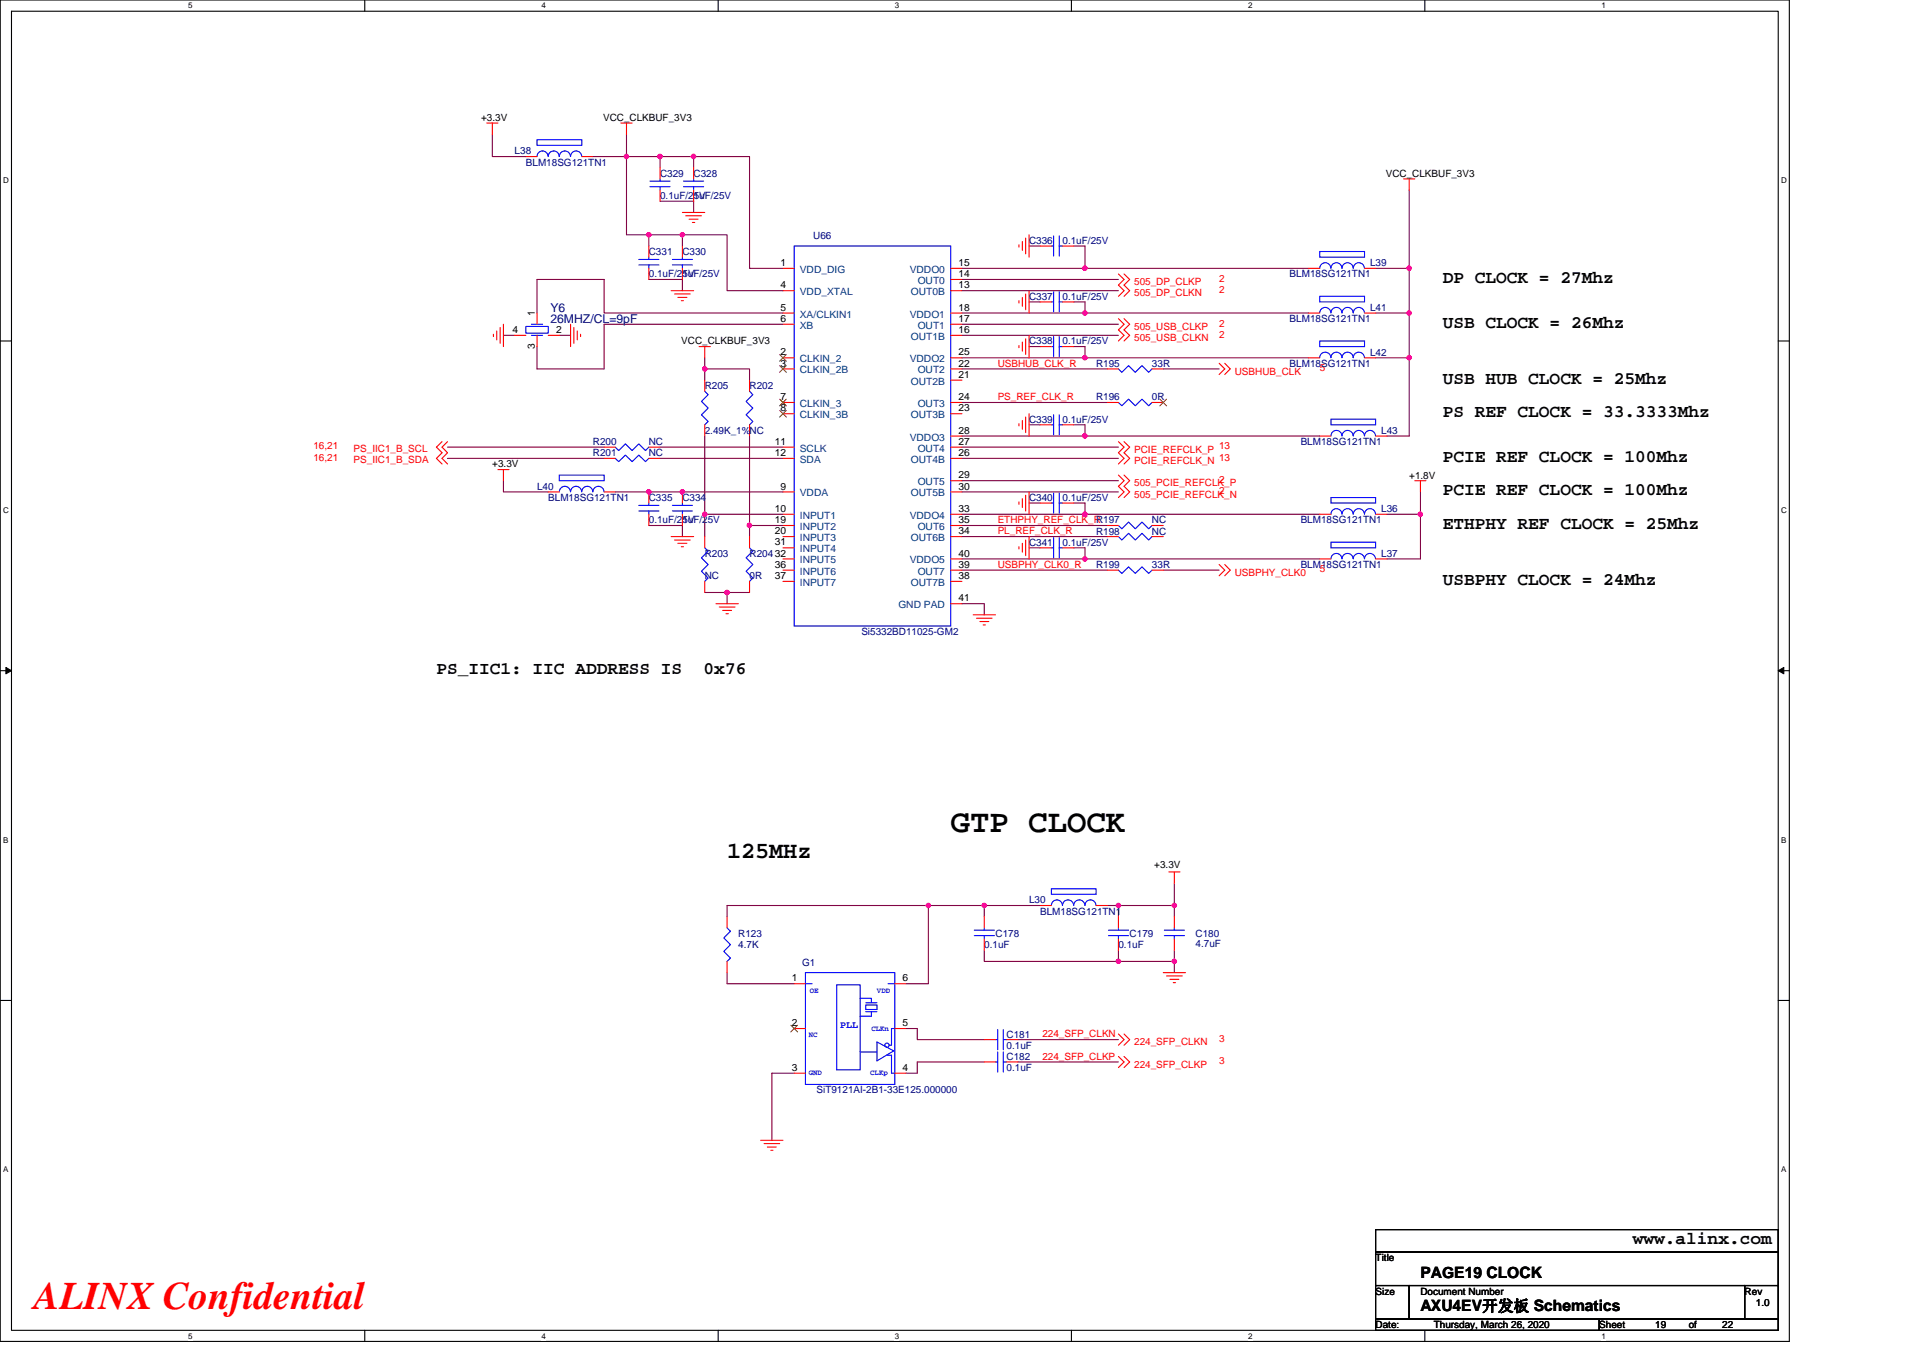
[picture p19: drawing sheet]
<svg xmlns="http://www.w3.org/2000/svg" width="297mm" height="210mm" viewBox="0 0 297 210" stroke-linecap="round" stroke-linejoin="round" font-family="sans-serif">
<defs><g id="words">
<text font-size="6" fill="#f00" x="5.2" y="202.3">ALINX Confidential</text>
<text font-size="5" x="146.9" y="128.6">GTP CLOCK</text>
<text font-size="3.6" x="112.3" y="132.6">125MHz</text>
<g font-size="2.8">
<text x="222.9" y="43.8">DP CLOCK = 27Mhz</text>
<text x="222.9" y="50.7">USB CLOCK = 26Mhz</text>
<text x="222.9" y="59.3">USB HUB CLOCK = 25Mhz</text>
<text x="222.9" y="64.5">PS REF CLOCK = 33.3333Mhz</text>
<text x="222.9" y="71.4">PCIE REF CLOCK = 100Mhz</text>
<text x="222.9" y="76.6">PCIE REF CLOCK = 100Mhz</text>
<text x="222.9" y="81.7">ETHPHY REF CLOCK = 25Mhz</text>
<text x="222.9" y="90.4">USBPHY CLOCK = 24Mhz</text>
<text x="67.4" y="104.2">PS_IIC1: IIC ADDRESS IS</text>
<text x="108.7" y="104.2">0x76</text>
<text x="252.2" y="192.3">www.alinx.com</text>
</g>
<g font-size="2.4">
<text x="219.4" y="197.4">PAGE19 CLOCK</text>
<text x="219.4" y="202.6">AXU4EV开发板 Schematics</text>
</g>
<g font-size="1.9" fill="#000080">
<text x="85" y="48.2">Y6</text>
<text x="85" y="49.9">26MHZ/CL=9pF</text>
</g>
<g font-size="1.5">
<text x="74.3" y="18.7">+3.3V</text>
<text x="93.2" y="18.7">VCC_CLKBUF_3V3</text>
<text x="214.1" y="27.3">VCC_CLKBUF_3V3</text>
<text x="120.6" y="41.1">1</text>
<text x="148.1" y="41.1">15</text>
<text x="120.6" y="44.6">4</text>
<text x="148.1" y="44.6">13</text>
<text x="148.1" y="42.8">14</text>
<text x="79.1" y="51.5">4</text>
<text x="82.6" y="53.9" transform="rotate(-90 82.6 53.9)">3</text>
<text x="82.6" y="48.9" transform="rotate(-90 82.6 48.9)">1</text>
<text x="85.9" y="51.5">2</text>
<text x="105.2" y="53.2">VCC_CLKBUF_3V3</text>
<text x="120.6" y="48">5</text>
<text x="120.6" y="49.7">6</text>
<text x="148.1" y="48">18</text>
<text x="148.1" y="51.5">16</text>
<text x="148.1" y="49.7">17</text>
<text x="120.6" y="54.9">2</text>
<text x="120.6" y="56.6">3</text>
<text x="148.1" y="54.9">25</text>
<text x="148.1" y="58.4">21</text>
<text x="148.1" y="56.6">22</text>
<text x="120.6" y="61.8">7</text>
<text x="120.6" y="63.6">8</text>
<text x="148.1" y="63.6">23</text>
<text x="148.1" y="61.8">24</text>
<text x="119.7" y="68.7">11</text>
<text x="119.7" y="70.5">12</text>
<text x="148.1" y="67">28</text>
<text x="148.1" y="70.5">26</text>
<text x="148.1" y="68.7">27</text>
<text x="76" y="72.2">+3.3V</text>
<text x="120.6" y="75.6">9</text>
<text x="148.1" y="75.6">30</text>
<text x="148.1" y="73.9">29</text>
<text x="217.7" y="74">+1.8V</text>
<text x="119.7" y="79.1">10</text>
<text x="119.7" y="80.8">19</text>
<text x="119.7" y="82.6">20</text>
<text x="148.1" y="79.1">33</text>
<text x="148.1" y="82.6">34</text>
<text x="148.1" y="80.8">35</text>
<text x="119.7" y="84.3">31</text>
<text x="119.7" y="87.7">36</text>
<text x="119.7" y="89.5">37</text>
<text x="148.1" y="86">40</text>
<text x="148.1" y="89.5">38</text>
<text x="148.1" y="87.7">39</text>
<text x="148.1" y="92.9">41</text>
<text x="178.3" y="134">+3.3V</text>
<text x="122.3" y="151.6">1</text>
<text x="139.4" y="151.6">6</text>
<text x="122.3" y="158.6">2</text>
<text x="139.4" y="158.6">5</text>
<text x="122.3" y="165.5">3</text>
<text x="139.4" y="165.5">4</text>
<text x="212.5" y="194.9">Title</text>
<text x="212.5" y="200">Size</text>
<text x="219.4" y="200">Document Number</text>
<text x="269.5" y="200">Rev</text>
<text x="271.2" y="201.8">1.0</text>
<text x="212.5" y="205.2">Date:</text>
<text x="221.5" y="205.2">Thursday, March 26, 2020</text>
<text x="247" y="205.2">Sheet</text>
<text x="255.7" y="205.2">19</text>
<text x="260.9" y="205.2">of</text>
<text x="266" y="205.2">22</text>
</g>
<g font-size="1.5" fill="#000080">
<text x="79.5" y="23.9">L38</text>
<text x="81.2" y="25.6">BLM18SG121TN1</text>
<text x="102" y="27.3">C329</text>
<text x="107.1" y="27.3">C328</text>
<text x="102" y="30.8">0.1uF/25V</text>
<text x="107.1" y="30.8">1uF/25V</text>
<text x="100.2" y="39.4">C331</text>
<text x="105.4" y="39.4">C330</text>
<text x="125.6" y="37">U66</text>
<text x="159" y="37.7">C336</text>
<text x="164.1" y="37.7">0.1uF/25V</text>
<text x="211.6" y="41.1">L39</text>
<text x="100.2" y="42.9">0.1uF/25V</text>
<text x="105.4" y="42.9">1uF/25V</text>
<text x="159" y="46.3">C337</text>
<text x="164.1" y="46.3">0.1uF/25V</text>
<text x="199.2" y="42.9">BLM18SG121TN1</text>
<text x="159" y="53.2">C338</text>
<text x="164.1" y="53.2">0.1uF/25V</text>
<text x="199.2" y="49.8">BLM18SG121TN1</text>
<text x="211.6" y="48">L41</text>
<text x="169.3" y="56.7">R195</text>
<text x="177.9" y="56.7">33R</text>
<text x="199.2" y="56.7">BLM18SG121TN1</text>
<text x="211.6" y="54.9">L42</text>
<text x="108.9" y="60.1">R205</text>
<text x="115.8" y="60.1">R202</text>
<text x="159" y="65.3">C339</text>
<text x="164.1" y="65.3">0.1uF/25V</text>
<text x="169.3" y="61.8">R196</text>
<text x="177.9" y="61.8">0R</text>
<text x="91.6" y="68.8">R200</text>
<text x="91.6" y="70.5">R201</text>
<text x="100.2" y="68.8">NC</text>
<text x="100.2" y="70.5">NC</text>
<text x="108.9" y="67">2.49K_1%NC</text>
<text x="200.9" y="68.8">BLM18SG121TN1</text>
<text x="213.4" y="67">L43</text>
<text x="82.9" y="75.7">L40</text>
<text x="84.7" y="77.4">BLM18SG121TN1</text>
<text x="100.2" y="77.4">C335</text>
<text x="105.4" y="77.4">C334</text>
<text x="159" y="77.4">C340</text>
<text x="164.1" y="77.4">0.1uF/25V</text>
<text x="100.2" y="80.9">0.1uF/25V</text>
<text x="105.4" y="80.9">1uF/25V</text>
<text x="169.3" y="80.9">R197</text>
<text x="169.3" y="82.6">R198</text>
<text x="177.9" y="80.9">NC</text>
<text x="177.9" y="82.6">NC</text>
<text x="200.9" y="80.9">BLM18SG121TN1</text>
<text x="213.4" y="79.1">L36</text>
<text x="108.9" y="86">R203</text>
<text x="108.9" y="89.5">NC</text>
<text x="115.8" y="86">R20432</text>
<text x="115.8" y="89.5">0R</text>
<text x="159" y="84.3">C341</text>
<text x="164.1" y="84.3">0.1uF/25V</text>
<text x="169.3" y="87.8">R199</text>
<text x="177.9" y="87.8">33R</text>
<text x="200.9" y="87.8">BLM18SG121TN1</text>
<text x="213.4" y="86">L37</text>
<text x="133.1" y="98.1">Si5332BD11025-GM2</text>
<text x="159" y="139.6">L30</text>
<text x="160.7" y="141.3">BLM18SG121TN1</text>
<text x="114" y="144.8">R123</text>
<text x="114" y="146.5">4.7K</text>
<text x="123.9" y="149.2">G1</text>
<text x="152" y="146.5">0.1uF</text>
<text x="153.8" y="144.8">C178</text>
<text x="172.8" y="146.5">0.1uF</text>
<text x="174.5" y="144.8">C179</text>
<text x="184.7" y="144.8">C180</text>
<text x="184.7" y="146.3">4.7uF</text>
<text x="155.5" y="160.3">C181</text>
<text x="155.5" y="163.8">C182</text>
<text x="155.5" y="165.5">0.1uF</text>
<text x="155.5" y="162">0.1uF</text>
<text x="126.1" y="169">SiT9121AI-2B1-33E125.000000</text>
</g>
<g font-size="1.5" fill="#004080">
<text x="123.5" y="42.2">VDD_DIG</text>
<text x="123.5" y="45.6">VDD_XTAL</text>
<text x="140.5" y="42.2">VDDO0</text>
<text x="140.7" y="45.6">OUT0B</text>
<text x="141.7" y="43.9">OUT0</text>
<text x="123.5" y="49.1">XA/CLKIN1</text>
<text x="123.5" y="50.8">XB</text>
<text x="140.5" y="49.1">VDDO1</text>
<text x="140.7" y="52.5">OUT1B</text>
<text x="141.7" y="50.8">OUT1</text>
<text x="123.5" y="56">CLKIN_2</text>
<text x="123.5" y="57.7">CLKIN_2B</text>
<text x="140.5" y="56">VDDO2</text>
<text x="140.7" y="59.4">OUT2B</text>
<text x="141.7" y="57.7">OUT2</text>
<text x="123.5" y="62.9">CLKIN_3</text>
<text x="123.5" y="64.6">CLKIN_3B</text>
<text x="140.7" y="64.6">OUT3B</text>
<text x="141.7" y="62.9">OUT3</text>
<text x="123.5" y="69.8">SCLK</text>
<text x="123.5" y="71.5">SDA</text>
<text x="140.5" y="68.1">VDDO3</text>
<text x="140.7" y="71.5">OUT4B</text>
<text x="141.7" y="69.8">OUT4</text>
<text x="123.5" y="76.7">VDDA</text>
<text x="140.7" y="76.7">OUT5B</text>
<text x="141.7" y="75">OUT5</text>
<text x="123.5" y="80.2">INPUT1</text>
<text x="123.5" y="81.9">INPUT2</text>
<text x="123.5" y="83.6">INPUT3</text>
<text x="140.5" y="80.2">VDDO4</text>
<text x="140.7" y="83.6">OUT6B</text>
<text x="141.7" y="81.9">OUT6</text>
<text x="123.5" y="85.3">INPUT4</text>
<text x="123.5" y="87.1">INPUT5</text>
<text x="123.5" y="88.8">INPUT6</text>
<text x="140.5" y="87.1">VDDO5</text>
<text x="141.7" y="88.8">OUT7</text>
<text x="123.5" y="90.5">INPUT7</text>
<text x="138.8" y="94">GND PAD</text>
<text x="140.7" y="90.5">OUT7B</text>
</g>
<g font-size="1.5" fill="#f00">
<text x="175.2" y="44.1">505_DP_CLKP</text>
<text x="175.2" y="45.8">505_DP_CLKN</text>
<text x="188.3" y="43.5">2</text>
<text x="188.3" y="45.3">2</text>
<text x="175.2" y="51">505_USB_CLKP</text>
<text x="175.2" y="52.7">505_USB_CLKN</text>
<text x="188.3" y="50.5">2</text>
<text x="188.3" y="52.2">2</text>
<text x="154.1" y="56.7">USBHUB_CLK_R</text>
<text x="190.7" y="57.9">USBHUB_CLK</text>
<text x="203.9" y="57.4">5</text>
<text x="154.1" y="61.8">PS_REF_CLK_R</text>
<text x="48.4" y="69.4">16,21</text>
<text x="48.4" y="71.2">16,21</text>
<text x="54.6" y="69.8">PS_IIC1_B_SCL</text>
<text x="54.6" y="71.5">PS_IIC1_B_SDA</text>
<text x="175.2" y="70">PCIE_REFCLK_P</text>
<text x="175.2" y="71.7">PCIE_REFCLK_N</text>
<text x="188.3" y="69.4">13</text>
<text x="188.3" y="71.2">13</text>
<text x="175.2" y="75.2">505_PCIE_REFCLK_P</text>
<text x="175.2" y="76.9">505_PCIE_REFCLK_N</text>
<text x="188.3" y="74.6">2</text>
<text x="188.3" y="76.4">2</text>
<text x="154.1" y="80.9">ETHPHY_REF_CLK_R</text>
<text x="154.1" y="82.6">PL_REF_CLK_R</text>
<text x="154.1" y="87.8">USBPHY_CLK0_R</text>
<text x="190.7" y="89">USBPHY_CLK0</text>
<text x="203.9" y="88.5">5</text>
<text x="161" y="160.3">224_SFP_CLKN</text>
<text x="175.2" y="161.5">224_SFP_CLKN</text>
<text x="188.3" y="161">3</text>
<text x="161" y="163.7">224_SFP_CLKP</text>
<text x="175.2" y="165">224_SFP_CLKP</text>
<text x="188.3" y="164.4">3</text>
</g>
<text font-size="1.5" fill="#00f" x="129.8" y="158.8">PLL</text>
<g font-size="1.2">
<text x="29.1" y="1.3">5</text>
<text x="83.6" y="1.3">4</text>
<text x="138.2" y="1.3">3</text>
<text x="192.8" y="1.3">2</text>
<text x="247.4" y="1.3">1</text>
<text x=".5" y="28.3">D</text>
<text x="275.1" y="28.3">D</text>
<text x=".5" y="79.2">C</text>
<text x="275.1" y="79.2">C</text>
<text x=".5" y="130.2">B</text>
<text x="275.1" y="130.2">B</text>
<text x=".5" y="181.1">A</text>
<text x="275.1" y="181.1">A</text>
<text x="29.1" y="206.8">5</text>
<text x="83.6" y="206.8">4</text>
<text x="138.2" y="206.8">3</text>
<text x="192.8" y="206.8">2</text>
<text x="247.4" y="206.8">1</text>
</g>
<g font-size="1.2" fill="#00f">
<text x="125.1" y="153.5">OE</text>
<text x="135.5" y="153.5">VDD</text>
<text x="124.9" y="160.2">NC</text>
<text x="134.6" y="159.4">CLKn</text>
<text x="124.9" y="166.1">GND</text>
<text x="134.4" y="166.1">CLKp</text>
</g>
</g></defs>
<path d="M0 0h276.4v207.3h-276.4zM1.8 1.7h272.9v203.8h-272.9z" fill="none" stroke="#000" stroke-width=".17"/>
<g fill="#fff">
<path d="M29.1 .2h.6v1.4h-.6z"/>
<path d="M29.1 205.7h.6v1.4h-.6z"/>
</g>
<path d="M56.3 0v1.7M56.3 205.5v1.8" fill="none" stroke="#000" stroke-width=".17"/>
<g fill="#fff">
<path d="M83.6 .2h.7v1.4h-.7z"/>
<path d="M83.6 205.7h.7v1.4h-.7z"/>
</g>
<path d="M110.9 0v1.7M110.9 205.5v1.8" fill="none" stroke="#000" stroke-width=".17"/>
<g fill="#fff">
<path d="M138.2 .2h.7v1.4h-.7z"/>
<path d="M138.2 205.7h.7v1.4h-.7z"/>
</g>
<path d="M165.5 0v1.7M165.5 205.5v1.8" fill="none" stroke="#000" stroke-width=".17"/>
<g fill="#fff">
<path d="M192.8 .2h.6v1.4h-.6z"/>
<path d="M192.8 205.7h.6v1.4h-.6z"/>
</g>
<path d="M220.1 0v1.7M220.1 205.5v1.8" fill="none" stroke="#000" stroke-width=".17"/>
<g fill="#fff">
<path d="M247.4 .2h.6v1.4h-.6z"/>
<path d="M247.4 205.7h.6v1.4h-.6z"/>
<path d="M.5 27.2h.8v1.4h-.8z"/>
<path d="M275.1 27.2h.9v1.4h-.9z"/>
<path d="M.5 78.1h.8v1.4h-.8z"/>
<path d="M275.1 78.1h.9v1.4h-.9z"/>
</g>
<path d="M0 52.7h1.8M274.7 52.7h1.7" fill="none" stroke="#000" stroke-width=".17"/>
<g fill="#fff">
<path d="M.5 129.1h.8v1.4h-.8z"/>
<path d="M275.1 129.1h.8v1.4h-.8z"/>
</g>
<path d="M0 103.6h1.8M274.7 103.6h1.7" fill="none" stroke="#000" stroke-width=".17"/>
<path d="M.9 103.1l.9 .5-.9 .5zM274.7 103.6l.8-.5v1z" fill="#000" stroke="#000" stroke-width=".15"/>
<g fill="#fff">
<path d="M.5 180h.8v1.4h-.8z"/>
<path d="M275.1 180h.8v1.4h-.8z"/>
</g>
<path d="M0 154.6h1.8M274.7 154.6h1.7M212.5 190h62.2v3.5h-62.2zM212.5 193.5h62.2v5.1h-62.2zM212.5 198.6h5.2v5.2h-5.2zM217.7 198.6h51.8v5.2h-51.8zM269.5 198.6h5.2v5.2h-5.2zM212.5 203.8h34.5v1.7h-34.5zM247 203.8h27.7v1.7h-27.7z" fill="none" stroke="#000" stroke-width=".17"/>
<g fill="none" stroke="#800040" stroke-width=".17">
<path d="M76 20.7v3.5h5.2M91.6 24.2h5.2M96.8 24.2h5.2v1.7M96.8 24.2v12.1h3.4M96.8 20.7v3.5M100.2 36.3h5.2v1.7M100.2 36.3v1.7M102 31.1h5.1v1.7M102 24.2h5.1v1.7M105.4 36.3h6.9v8.6h8.6M107.1 24.2h8.7v17.3h5.1M159 38h1.7"/>
<path d="M165.9 38h1.7v3.5M217.7 29.4v12.1M77.8 51.8h1.7M82.9 48.4v-5.2h10.4v5.2h27.6M86.4 51.8h1.7M100.2 43.2h5.2v1.7M108.9 55.3v1.7M108.9 57h6.9v1.7M108.9 57v1.7M120.9 50.1h-27.6v6.9h-10.4v-3.4M148.6 41.5h19M148.6 48.4h19"/>
<path d="M148.6 55.3h19M148.6 57h22.4M148.6 43.2h24.2M148.6 44.9h24.2M148.6 50.1h24.2M148.6 51.8h24.2M159 46.7h1.7M159 53.6h1.7M165.9 46.7h1.7v1.7M165.9 53.6h1.7v1.7M167.6 41.5h34.5M167.6 55.3h34.5"/>
<path d="M167.6 48.4h34.5M179.7 57h8.6M212.5 41.5h5.2M212.5 48.4h5.2M212.5 55.3h5.2M217.7 41.5v6.9M217.7 48.4v6.9M217.7 55.3v12.1h-3.5M69.1 69.1h24.2M69.1 70.8h24.2M77.8 74.3v1.7h6.9M95 76h25.9"/>
<path d="M102 69.1h18.9M102 70.8h18.9M108.9 79.5v3.4M108.9 79.5h12M108.9 67.4v12.1M115.8 67.4v13.8M148.6 67.4h19M148.6 69.1h24.2M148.6 70.8h24.2M148.6 74.3h24.2M148.6 76h24.2M148.6 62.2h22.4"/>
<path d="M148.6 79.5h19M159 65.6h1.7M159 77.7h1.7M165.9 65.6h1.7v1.8M165.9 77.7h1.7v1.8M167.6 67.4h36.3M167.6 79.5h36.3M214.2 79.5h5.2M219.4 79.5v6.9h-5.2M219.4 76v3.5M100.2 81.2h5.2v1.7M108.9 91.5h3.4"/>
<path d="M112.3 91.5h3.5M112.3 91.5v1.8M115.8 81.2h5.1M115.8 81.2v1.7M148.6 88.1h22.4M148.6 93.3h3.4v1.7M148.6 81.2h22.4M148.6 82.9h22.4M148.6 86.4h19M159 84.6h1.7M165.9 84.6h1.7v1.8M167.6 86.4h36.3"/>
<path d="M179.7 88.1h8.6M143.4 139.9v12.1h-3.4M143.4 139.9h-31.1v1.7M143.4 139.9h8.6M152 139.9v1.7M152 139.9h8.7M171 139.9h1.8M172.8 139.9v1.7M172.8 139.9h8.6v1.7M181.4 136.5v3.4M112.3 150.3v1.7h10.4M140 158.9h1.7v1.7h10.3"/>
<path d="M152 146.8v1.7h20.8M172.8 148.5h8.6M172.8 146.8v1.7M181.4 146.8v1.7M181.4 148.5v1.8M122.7 165.8h-3.5v10.4M152 164.1h-10.3v1.7h-1.7M157.2 160.6h15.6M157.2 164.1h15.6"/>
</g>
<g fill="#f0f" stroke="#f0f" stroke-width=".17">
<circle cx="167.6" cy="79.4" r=".33"/>
<circle cx="219.4" cy="79.4" r=".33"/>
<circle cx="167.6" cy="86.4" r=".34"/>
<circle cx="108.9" cy="57" r=".34"/>
<circle cx="107.1" cy="24.2" r=".34"/>
<circle cx="101.9" cy="24.2" r=".34"/>
<circle cx="105.4" cy="36.3" r=".33"/>
<circle cx="100.2" cy="36.3" r=".33"/>
<circle cx="217.7" cy="41.4" r=".34"/>
<circle cx="167.6" cy="41.4" r=".34"/>
<circle cx="96.8" cy="24.2" r=".34"/>
<circle cx="105.4" cy="76" r=".34"/>
<circle cx="100.2" cy="76" r=".34"/>
<circle cx="112.3" cy="91.5" r=".34"/>
<circle cx="217.7" cy="55.3" r=".34"/>
<circle cx="217.7" cy="48.4" r=".34"/>
<circle cx="108.9" cy="79.4" r=".33"/>
<circle cx="167.6" cy="55.3" r=".34"/>
<circle cx="167.6" cy="48.4" r=".34"/>
<circle cx="167.6" cy="67.3" r=".34"/>
<circle cx="181.4" cy="139.9" r=".33"/>
<circle cx="172.8" cy="139.9" r=".33"/>
<circle cx="181.4" cy="148.5" r=".33"/>
<circle cx="172.8" cy="148.5" r=".33"/>
<circle cx="152" cy="139.9" r=".33"/>
<circle cx="143.4" cy="139.9" r=".33"/>
<circle cx="115.8" cy="81.2" r=".34"/>
</g>
<g fill="none" stroke="#f00" stroke-width=".17">
<path d="M75.2 19h1.7M76 19v1.7M95.9 19h1.7M96.8 19v1.7M81.2 24.2h1.7M89.9 24.2h1.7M100.2 38v1.7M102 25.9v1.7M102 29.4v1.7M105.4 38v1.7M105.4 32.8h3.5M105.9 33.3h2.4"/>
<path d="M106.4 33.9h1.4M107 34.4h.3M107.1 25.9v1.7M107.1 29.4v1.7M157.4 37.8v.4M157.9 37.3v1.4M158.4 36.8v2.4M159 36.3v3.4M160.7 38h1.7M164.1 38h1.8M216.8 27.6h1.7M217.7 27.6v1.8"/>
<path d="M76.2 51.6v.4M76.7 51.1v1.4M77.3 50.6v2.4M77.8 50.1v3.5M79.5 51.8h1.7M82.9 48.4v1.7M82.9 51.8v1.8M84.7 51.8h1.7M88.1 50.1v3.5M88.6 50.6v2.4M89.2 51.1v1.4M89.7 51.6v.4"/>
<path d="M100.2 41.5v1.7M103.7 44.9h3.4M104.2 45.4h2.4M104.7 46h1.4M105.2 46.5h.4M105.4 41.5v1.7M108 53.6h1.7M108.9 53.6v1.7M108.9 58.7v1.8M115.8 58.7v1.8M120.9 41.5h1.8M120.9 55.3h1.8"/>
<path d="M120.9 57h1.8M120.9 44.9h1.8M120.9 48.4h1.8M120.9 50.1h1.8M146.9 44.9h1.7M146.9 43.2h1.7M146.9 41.5h1.7M146.9 51.8h1.7M146.9 50.1h1.7M146.9 48.4h1.7M146.9 58.7h1.7M146.9 57h1.7"/>
<path d="M146.9 55.3h1.7M157.4 46.5v.3M157.4 53.4v.3M157.9 46v1.3M157.9 52.9v1.4M158.4 45.4v2.5M158.4 52.3v2.5M159 44.9v3.5M159 51.8v3.5M160.7 46.7h1.7M160.7 53.6h1.7M164.1 46.7h1.8"/>
<path d="M164.1 53.6h1.8M171 57h1.8M172.8 42.3l.8 .9-.8 .8 .8 .9-.8 .9M172.8 49.2l.8 .9-.8 .9 .8 .8-.8 .9M173.6 42.3l.9 .9-.9 .8 .9 .9-.9 .9M173.6 49.2l.9 .9-.9 .9 .9 .8-.9 .9M177.9 57h1.8M188.3 56.1l.9 .9-.9 .9M189.2 56.1l.8 .9-.8 .9M202.1 48.4h1.8M202.1 55.3h1.8M202.1 41.5h1.8"/>
<path d="M210.8 48.4h1.7M210.8 55.3h1.7M210.8 41.5h1.7M68.3 68.2l-.9 .9 .9 .9-.9 .8 .9 .9M69.1 68.2l-.8 .9 .8 .9-.8 .8 .8 .9M76.9 72.6h1.7M77.8 72.6v1.7M84.7 76h1.7M93.3 69.1h1.7M93.3 70.8h1.7M93.3 76h1.7M100.2 76v1.7"/>
<path d="M100.2 79.5v1.7M100.2 69.1h1.8M100.2 70.8h1.8M105.4 76v1.7M105.4 79.5v1.7M108.9 65.6v1.8M115.8 65.6v1.8M120.9 62.2h1.8M120.9 63.9h1.8M120.9 76h1.8M120.9 79.5h1.8M120.9 69.1h1.8"/>
<path d="M120.9 70.8h1.8M146.9 63.9h1.7M146.9 62.2h1.7M146.9 70.8h1.7M146.9 69.1h1.7M146.9 67.4h1.7M146.9 74.3h1.7M146.9 76h1.7M146.9 79.5h1.7M157.4 65.5v.3M157.4 77.6v.3M157.9 65v1.3"/>
<path d="M157.9 77v1.4M158.4 64.4v2.4M158.4 76.5v2.5M159 63.9v3.5M159 76v3.5M160.7 77.7h1.7M160.7 65.6h1.7M164.1 77.7h1.8M164.1 65.6h1.8M171 62.2h1.8M172.8 68.2l.8 .9-.8 .9 .8 .8-.8 .9M172.8 73.4l.8 .9-.8 .8 .8 .9-.8 .9"/>
<path d="M173.6 68.2l.9 .9-.9 .9 .9 .8-.9 .9M173.6 73.4l.9 .9-.9 .8 .9 .9-.9 .9M177.9 62.2h1.8M203.9 79.5h1.7M203.9 67.4h1.7M212.5 79.5h1.7M212.5 67.4h1.7M218.5 74.3h1.8M219.4 74.3v1.7M103.7 82.9h3.4M104.2 83.4h2.4M104.7 83.9h1.4"/>
<path d="M105.2 84.5h.4M108.9 82.9v1.7M108.9 89.8v1.7M110.6 93.3h3.4M111.1 93.8h2.4M111.6 94.3h1.4M112.1 94.8h.4M115.8 82.9v1.7M115.8 89.8v1.7M120.9 81.2h1.8M120.9 82.9h1.8M120.9 84.6h1.8"/>
<path d="M120.9 86.4h1.8M120.9 88.1h1.8M120.9 89.8h1.8M146.9 82.9h1.7M146.9 81.2h1.7M146.9 89.8h1.7M146.9 88.1h1.7M146.9 86.4h1.7M146.9 93.3h1.7M150.3 95h3.5M150.8 95.5h2.4M151.4 96h1.3"/>
<path d="M151.9 96.6h.3M157.4 84.5v.3M157.9 83.9v1.4M158.4 83.4v2.5M159 82.9v3.5M160.7 84.6h1.7M164.1 84.6h1.8M171 81.2h1.8M171 88.1h1.8M171 82.9h1.8M177.9 81.2h1.8M177.9 88.1h1.8"/>
<path d="M177.9 82.9h1.8M188.3 87.2l.9 .9-.9 .9M189.2 87.2l.8 .9-.8 .9M203.9 86.4h1.7M212.5 86.4h1.7M160.7 139.9h1.7M169.3 139.9h1.7M180.5 134.7h1.8M181.4 134.7v1.8M112.3 141.6v1.8M112.3 148.5v1.8M122.7 152h1.7"/>
<path d="M122.7 158.9h1.7M138.2 158.9h1.8M138.2 152h1.8M152 141.6v1.8M152 145.1v1.7M172.8 159.8l.8 .8-.8 .9M172.8 141.6v1.8M172.8 145.1v1.7M173.6 159.8l.9 .8-.9 .9M179.7 150.3h3.4M180.2 150.8h2.4M180.7 151.3h1.4"/>
<path d="M181.2 151.8h.4M181.4 141.6v1.8M181.4 145.1v1.7M117.5 176.2h3.4M118 176.7h2.4M118.5 177.2h1.4M119.1 177.7h.3M122.7 165.8h1.7M138.2 165.8h1.8M152 164.1h1.8M152 160.6h1.8M155.5 164.1h1.7"/>
<path d="M155.5 160.6h1.7M172.8 163.2l.8 .9-.8 .9M173.6 163.2l.9 .9-.9 .9"/>
</g>
<g fill="none" stroke="#00f" stroke-width=".17">
<path d="M82.9 24.2a.86 .86 0 0 1 .9-.9 .86 .86 0 0 1 .9 .9M82.9 21.6h7v.9h-7zM84.7 24.2a.85 .85 0 0 1 .8-.9 .85 .85 0 0 1 .9 .9 .87 .87 0 0 1 .8-.9 .87 .87 0 0 1 .9 .9 .87 .87 0 0 1 .9-.9 .87 .87 0 0 1 .8 .9M100.2 39.7v.4M100.4 28.9h3.1M100.4 28h3.1M102 27.6v.4M102 28.9v.5M105.4 39.7v.4M105.6 28.9h3.1M105.6 28h3.1M107.1 27.6v.4"/>
<path d="M107.1 28.9v.5M122.7 38h24.2v58.7h-24.2zM162.4 38h.3M162.7 36.4v3.2M163.6 36.4v3.2M163.6 38h.5M203.9 38.9h6.9v.8h-6.9zM81.2 50.4h3.5v1.1h-3.5zM82.1 50.1h1.7M82.1 51.8h1.7M82.9 51.8h.1M82.9 50.1h.1"/>
<path d="M98.7 40.9h3.1M98.7 40.1h3.1M100.2 40.9v.6M103.9 40.9h3.1M103.9 40.1h3.1M105.4 40.9v.6M162.4 46.7h.3M162.4 53.6h.3M162.7 45.1v3.1M162.7 52v3.1M163.6 45.1v3.1M163.6 52v3.1"/>
<path d="M163.6 46.7h.5M163.6 53.6h.5M172.8 57l.5 .5 1-1 1.1 1 1-1 1 1 .5-.5M203.9 45.8h6.9v.9h-6.9zM203.9 52.7h6.9v.9h-6.9zM203.9 48.3a.86 .86 0 0 1 .8-.8 .86 .86 0 0 1 .9 .8M203.9 55.3a.86 .86 0 0 1 .8-.9 .86 .86 0 0 1 .9 .9M203.9 41.4a.86 .86 0 0 1 .8-.8 .86 .86 0 0 1 .9 .8M205.6 48.3a.86 .86 0 0 1 .8-.8 .86 .86 0 0 1 .9 .8 .87 .87 0 0 1 .9-.8 .87 .87 0 0 1 .8 .8 .86 .86 0 0 1 .9-.8 .86 .86 0 0 1 .9 .8M205.6 55.3a.86 .86 0 0 1 .8-.9 .86 .86 0 0 1 .9 .9 .87 .87 0 0 1 .9-.9 .87 .87 0 0 1 .8 .9 .86 .86 0 0 1 .9-.9 .86 .86 0 0 1 .9 .9M205.6 41.4a.86 .86 0 0 1 .8-.8 .86 .86 0 0 1 .9 .8 .87 .87 0 0 1 .9-.8 .87 .87 0 0 1 .8 .8 .86 .86 0 0 1 .9-.8 .86 .86 0 0 1 .9 .8M86.4 73.4h6.9v.9h-6.9z"/>
<path d="M91.6 76a.86 .86 0 0 0-.9-.9 .86 .86 0 0 0-.9 .9 .87 .87 0 0 0-.8-.9 .87 .87 0 0 0-.9 .9 .86 .86 0 0 0-.8-.9 .86 .86 0 0 0-.9 .9M93.3 76a.86 .86 0 0 0-.9-.9 .86 .86 0 0 0-.8 .9M95 69.1l.6 .5 1-1 1 1 1.1-1 1 1 .5-.5M95 70.8l.6 .5 1-1 1 1 1.1-1 1 1 .5-.5M98.7 79h3.1M98.7 78.1h3.1M100.2 77.7v.4M100.2 79v.5M103.9 79h3.1M103.9 78.1h3.1M105.4 77.7v.4M105.4 79v.5"/>
<path d="M108.9 60.5l.5 .5-1.1 1 1.1 1.1-1.1 1 1.1 1-.5 .5M115.8 60.5l.5 .5-1.1 1 1.1 1.1-1.1 1 1.1 1-.5 .5M162.4 77.7h.3M162.4 65.6h.3M162.7 76.2v3.1M162.7 64.1v3.1M163.6 76.2v3.1M163.6 64.1v3.1M163.6 77.7h.5M163.6 65.6h.5M172.8 62.2l.5 .5 1-1 1.1 1 1-1 1 1 .5-.5M205.6 76.9h6.9v.8h-6.9z"/>
<path d="M205.6 64.8h6.9v.8h-6.9zM205.6 79.4a.86 .86 0 0 1 .8-.8 .86 .86 0 0 1 .9 .8 .87 .87 0 0 1 .9-.8 .87 .87 0 0 1 .8 .8 .87 .87 0 0 1 .9-.8 .87 .87 0 0 1 .9 .8 .85 .85 0 0 1 .8-.8 .85 .85 0 0 1 .9 .8M205.6 67.4a.86 .86 0 0 1 .8-.9 .86 .86 0 0 1 .9 .9 .87 .87 0 0 1 .9-.9 .87 .87 0 0 1 .8 .9 .87 .87 0 0 1 .9-.9 .87 .87 0 0 1 .9 .9 .85 .85 0 0 1 .8-.9 .85 .85 0 0 1 .9 .9M108.9 84.6l.5 .6-1.1 1 1.1 1-1.1 1.1 1.1 1-.5 .5M115.8 84.6l.5 .6-1.1 1 1.1 1-1.1 1.1 1.1 1-.5 .5M162.4 84.6h.3M162.7 83.1v3.1M163.6 83.1v3.1M163.6 84.6h.5M172.8 81.2l.5 .5 1-1 1.1 1 1-1 1 1 .5-.5M172.8 88.1l.5 .5 1-1 1.1 1 1-1 1 1 .5-.5M172.8 82.9l.5 .5 1-1 1.1 1 1-1 1 1 .5-.5"/>
<path d="M205.6 83.8h6.9v.8h-6.9zM205.6 86.3a.86 .86 0 0 1 .8-.8 .86 .86 0 0 1 .9 .8 .87 .87 0 0 1 .9-.8 .87 .87 0 0 1 .8 .8 .87 .87 0 0 1 .9-.8 .87 .87 0 0 1 .9 .8 .85 .85 0 0 1 .8-.8 .85 .85 0 0 1 .9 .8M162.4 137.3h6.9v.9h-6.9zM165.8 139.9a.87 .87 0 0 0-.8-.9 .87 .87 0 0 0-.9 .9 .85 .85 0 0 0-.8-.9 .85 .85 0 0 0-.9 .9M167.6 139.9a.86 .86 0 0 0-.9-.9 .86 .86 0 0 0-.8 .9M169.3 139.9a.85 .85 0 0 0-.9-.9 .85 .85 0 0 0-.8 .9M112.3 143.4l.5 .5-1 1 1 1.1-1 1 1 1-.5 .5M124.4 150.3h13.8v17.3h-13.8zM124.4 152h1.1M129.2 152.2h3.7v13.1h-3.7zM132.9 154.2h1.7v.7M133.7 155.3h1.8v.7h-1.8z"/>
<path d="M133.7 154.9h1.8M133.7 156.3h1.8M134.6 156.3v.7h-1.7M137.2 152h1M138.2 158.9h-.5v2.6h-.3M150.5 144.6h3.1M150.5 143.7h3.1M152 143.4v.3M152 144.6v.5M154.1 159.1v3.1M155 159.1v3.1M171.2 144.6h3.1"/>
<path d="M171.2 143.7h3.1M172.8 143.4v.3M172.8 144.6v.5M179.8 144.6h3.2M179.8 143.7h3.2M181.4 143.4v.3M181.4 144.6v.5M132.9 162.5h2.6M135.5 161l2.5 1.4-2.5 1.5zM137 163h.7v2.8h.5M153.8 164.1h.3M153.8 160.6h.3"/>
<path d="M154.1 162.5v3.2M155 162.5v3.2M155 164.1h.5M155 160.6h.5"/>
<circle cx="137" cy="161.5" r=".33"/>
</g>
<path d="M120.4 54.8l1.1 1M120.4 56.5l1.1 1M121.5 54.8l-1.1 1M121.5 56.5l-1.1 1M120.4 61.7l1.1 1M120.4 63.4l1.1 1.1M121.5 61.7l-1.1 1M121.5 63.4l-1.1 1.1M179.2 61.7l1 1M180.2 61.7l-1 1M122.2 158.4l1 1M123.2 158.4l-1.1 1" fill="none" stroke="#804000" stroke-width=".15"/>
<use href="#words"/>
</svg>
